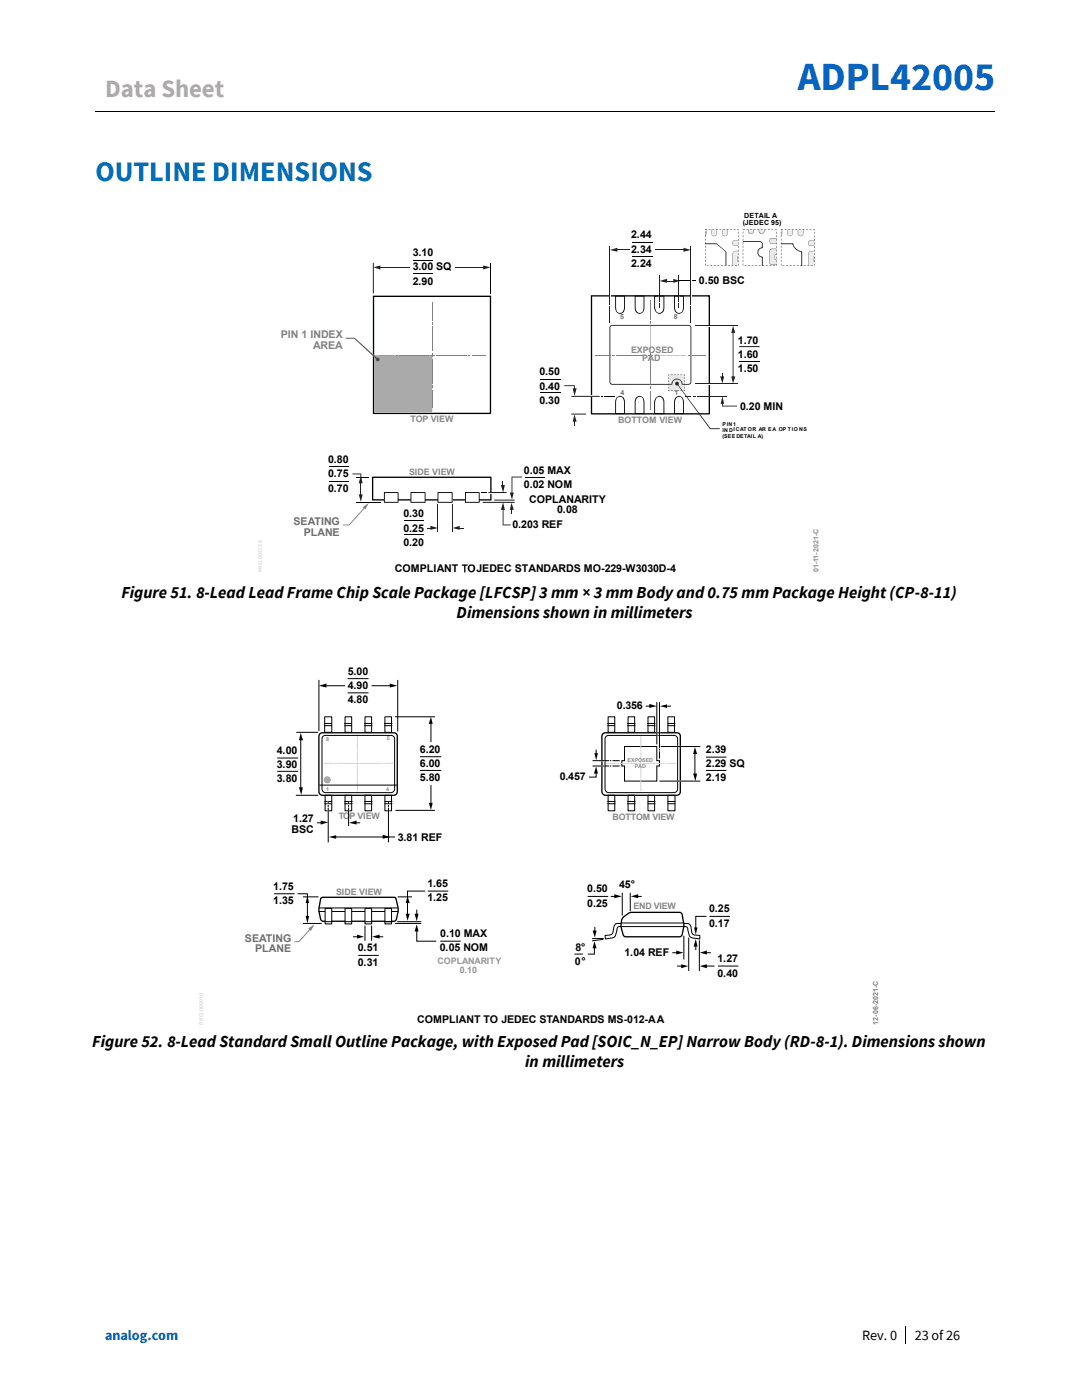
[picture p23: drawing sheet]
<svg xmlns="http://www.w3.org/2000/svg" width="216mm" height="279mm" viewBox="0 0 216 279" stroke-linecap="round" stroke-linejoin="round" font-family="sans-serif">
<defs><g id="words">
<text font-size="8" fill="#0563c1" x="159.2" y="18">ADPL42005</text>
<text font-size="5.6" fill="#006fb9" x="19" y="36.2">OUTLINE DIMENSIONS</text>
<text font-size="5" fill="#aeaaaa" x="21" y="19.3">Data Sheet</text>
<g font-size="3.3">
<text x="24.2" y="119.4">Figure 51. 8-Lead Lead Frame Chip Scale Package [LFCSP] 3 mm × 3 mm Body and 0.75 mm Package Height (CP-8-11)</text>
<text x="91.1" y="123.4">Dimensions shown in millimeters</text>
<text x="18.4" y="208.9">Figure 52. 8-Lead Standard Small Outline Package, with Exposed Pad [SOIC_N_EP] Narrow Body (RD-8-1). Dimensions shown</text>
<text x="104.8" y="213">in millimeters</text>
</g>
<text font-size="2.8" fill="#0563c1" x="21" y="267.5">analog.com</text>
<g font-size="2.8">
<text x="172" y="267.5">Rev. 0</text>
<text x="182.5" y="267.5">23 of 26</text>
</g>
<g font-size="2.1">
<text x="125.9" y="47.6">2.44</text>
<text x="82.4" y="51.1">3.10</text>
<text x="82.4" y="54">3.00 SQ</text>
<text x="125.9" y="50.4">2.34</text>
<text x="125.9" y="53.3">2.24</text>
<text x="82.4" y="56.8">2.90</text>
<text x="139.5" y="56.6">0.50 BSC</text>
<text x="147.2" y="68.6">1.70</text>
<text x="147.2" y="71.4">1.60</text>
<text x="107.6" y="74.9">0.50</text>
<text x="107.6" y="77.8">0.40</text>
<text x="147.2" y="74.2">1.50</text>
<text x="107.6" y="80.6">0.30</text>
<text x="147.7" y="81.8">0.20 MIN</text>
<text x="65.5" y="92.5">0.80</text>
<text x="65.5" y="95.3">0.75</text>
<text x="104.5" y="94.6">0.05 MAX</text>
<text x="65.5" y="98.1">0.70</text>
<text x="104.5" y="97.4">0.02 NOM</text>
<text x="105.6" y="100.3">COPLANARITY</text>
<text x="80.5" y="103.3">0.30</text>
<text x="80.5" y="106.1">0.25</text>
<text x="102.2" y="105.5">0.203 REF</text>
<text x="111.2" y="102.5">0.08</text>
<text x="80.5" y="108.9">0.20</text>
<text x="78.8" y="114.1">COMPLIANT</text>
<text x="95.1" y="114.1">JEDEC STANDARDS MO-229-W3030D-4</text>
<text x="69.4" y="134.6">5.00</text>
<text x="69.4" y="137.5">4.90</text>
<text x="69.4" y="140.3">4.80</text>
<text x="123.1" y="141.5">0.356</text>
<text x="55.2" y="150.5">4.00</text>
<text x="55.2" y="153.3">3.90</text>
<text x="83.8" y="150.2">6.20</text>
<text x="83.8" y="153.1">6.00</text>
<text x="83.8" y="155.9">5.80</text>
<text x="111.7" y="155.7">0.457</text>
<text x="140.9" y="150.2">2.39</text>
<text x="140.9" y="153.1">2.29 SQ</text>
<text x="140.9" y="155.9">2.19</text>
<text x="55.2" y="156.2">3.80</text>
<text x="58.2" y="166.2">BSC</text>
<text x="58.5" y="164.1">1.27</text>
<text x="79.4" y="167.7">3.81 REF</text>
<text x="54.5" y="177.7">1.75</text>
<text x="85.3" y="177">1.65</text>
<text x="85.3" y="179.9">1.25</text>
<text x="117.2" y="178.1">0.50</text>
<text x="123.5" y="177.3">45°</text>
<text x="54.5" y="180.5">1.35</text>
<text x="117.2" y="180.9">0.25</text>
<text x="141.5" y="182.1">0.25</text>
<text x="141.5" y="184.9">0.17</text>
<text x="71.4" y="189.9">0.51</text>
<text x="87.8" y="189.9">0.05 NOM</text>
<text x="87.9" y="187">0.10 MAX</text>
<text x="114.8" y="189.8">8°</text>
<text x="124.6" y="190.8">1.04 REF</text>
<text x="71.4" y="192.7">0.31</text>
<text x="114.7" y="192.6">0°</text>
<text x="143.2" y="192.1">1.27</text>
<text x="143.2" y="194.9">0.40</text>
<text x="83.3" y="204.1">COMPLIANT TO JEDEC STANDARDS MS-012-AA</text>
</g>
<g font-size="2.1" fill="#808080">
<text x="56" y="67.5">PIN 1 INDEX</text>
<text x="62.5" y="69.6">AREA</text>
</g>
<g font-size="2.1" fill="#6e6e6e">
<text x="58.6" y="104.8">SEATING</text>
<text x="60.6" y="106.9">PLANE</text>
<text x="48.9" y="187.9">SEATING</text>
<text x="50.9" y="190">PLANE</text>
</g>
<g font-size="1.8" fill="#888">
<text x="125.9" y="70.5">EXPOSED</text>
<text x="128.1" y="72.1">PAD</text>
<text x="81.9" y="84.2">TOP VIEW</text>
<text x="123.4" y="84.3">BOTTOM VIEW</text>
<text x="81.6" y="94.9">SIDE VIEW</text>
<text x="67.6" y="163.4">TO</text>
<text x="69.7" y="163.4">P VIEW</text>
<text x="122.2" y="163.6">BOTTOM VIEW</text>
<text x="67.1" y="178.5">SIDE VIEW</text>
<text x="126.4" y="181.5">END VIEW</text>
</g>
<g font-size="1.8" fill="#939598">
<text x="87.3" y="192.4">COPLANARITY</text>
<text x="91.7" y="194.2">0.10</text>
</g>
<g font-size="1.4">
<text x="148.2" y="44.9">(JEDEC 95)</text>
<text x="148.5" y="43.5">DETAIL A</text>
</g>
<g font-size="1.4" fill="#707070">
<text x="123.7" y="63.7">5</text>
<text x="134.4" y="63.6">8</text>
<text x="123.8" y="78.8">4</text>
<text x="134.6" y="78.8">1</text>
</g>
<text font-size="1.4" fill="#8c8c8c" x="163.3" y="114.2" transform="rotate(-90 163.3 114.2)">01-11-2021-C</text>
<text font-size="1.4" fill="#808285" x="175.2" y="204.5" transform="rotate(-90 175.2 204.5)">12-06-2021-C</text>
<g font-size="1.1">
<text x="144.1" y="84.9">PIN 1</text>
<text x="144.1" y="86.2">IN DICATOR AR EA OP TIO NS</text>
<text x="144.1" y="87.4">(SEE DETAIL A)</text>
</g>
<g font-size="1.1" fill="#888">
<text x="65.1" y="147.8">8</text>
<text x="77.2" y="147.7">5</text>
<text x="125.2" y="152.2">EXPOSED</text>
<text x="126.6" y="153.2">PAD</text>
<text x="65.1" y="157.9">1</text>
<text x="77.1" y="157.8">4</text>
</g>
</g></defs>
<path d="M19 22.4h83.3M102.4 22.4h96M180.6 264.7v3.6" fill="none" stroke="#000" stroke-width=".2"/>
<path d="M102.3 22.3h.1v.1h-.1z" fill-rule="evenodd" fill="#000"/>
<path d="M122.8 59h1.9v1.2a2.8 2.8 0 0 1-.3 2.1 1.02 1.02 0 0 1-1.2 .1 1.02 1.02 0 0 1-.4-1.2v-2.1h.1v2.3a.83 .83 0 0 0 .8 1.1 .83 .83 0 0 0 .8-1.1v-2.2h-1.7zM126.6 59h2v1.2a2.8 2.8 0 0 1-.3 2.1 1.01 1.01 0 0 1-1.2 .1 1.01 1.01 0 0 1-.5-1.2v-2.1h.2v1.2a2.51 2.51 0 0 0 .3 1.9 .79 .79 0 0 0 1 .1 .79 .79 0 0 0 .3-.9v-2.2h-1.7zM130.5 59h2.1v1.2a2.8 2.8 0 0 1-.3 2.1 1.07 1.07 0 0 1-1.3 .1 1.07 1.07 0 0 1-.5-1.2v-2.1h.2v.5a4.1 4.1 0 0 0 .3 2.6 .87 .87 0 0 0 1.1 .1 .87 .87 0 0 0 .3-1v-2.1h-1.8zM134.5 59h2v1.2a2.8 2.8 0 0 1-.3 2.1 1.02 1.02 0 0 1-1.3 .1 1.02 1.02 0 0 1-.4-1.2v-2.1h.2v1.2a2.5 2.5 0 0 0 .3 1.9 .8 .8 0 0 0 .9 .1 .8 .8 0 0 0 .4-.9v-2.2h-1.7zM74.2 95.2l23.8-.1 .1 4.7-23.8 .1-.1-4.6h.3v4.3h23.3v-4.2h-23.4zM74.4 59h23.6v23.5l-.1 .1h-23.4v-.1h.2l-.2-.1h23.2v-23.1h-23v23.2h-.2l-.1 .1zM123 79.4a1.02 1.02 0 0 1 1.3-.2 1.02 1.02 0 0 1 .4 1.2v2.2h-1.9v-.1h1.7v-1.2a2.49 2.49 0 0 0-.2-1.9 .8 .8 0 0 0-1-.1 .8 .8 0 0 0-.4 1l-.1 2.3v-1.2a2.81 2.81 0 0 1 .2-2zM126.9 79.4a1.01 1.01 0 0 1 1.3-.2 1.01 1.01 0 0 1 .4 1.2v2.2h-1.9v-.1h1.7v-2.3a.83 .83 0 0 0-.8-1 .83 .83 0 0 0-.8 1.1l-.1 2.3-.1-1.2a2.81 2.81 0 0 1 .3-2zM130.9 79.4a1.01 1.01 0 0 1 1.2-.2 1.01 1.01 0 0 1 .5 1.2v2.2h-2v-.1h1.8v-1.2a2.49 2.49 0 0 0-.3-1.9 .85 .85 0 0 0-1-.1 .85 .85 0 0 0-.4 1l-.1 2.3-.1-.5a4.4 4.4 0 0 1 .2-2.5zM134.8 79.4a1.02 1.02 0 0 1 1.2-.2 1.02 1.02 0 0 1 .5 1.2v2.2h-1.9v-.1h1.7v-2.3a.83 .83 0 0 0-.8-1 .83 .83 0 0 0-.8 1.1l-.1 2.3-.1-1.2a2.81 2.81 0 0 1 .3-2z" fill="#000"/>
<path d="M76.7 98.3h2.7v1.9h-2.7z" fill="#fff"/>
<path d="M76.7 98.2h2.7l.1 2-2.9 .1v-2h.2v1.9h2.5v-1.8h-2.6z" fill="#000"/>
<path d="M92.9 98.3h2.7v1.9h-2.7z" fill="#fff"/>
<path d="M92.9 98.2h2.7l.1 2.1h-2.9v-2h.2v1.9h2.5v-1.8h-2.6z" fill="#000"/>
<path d="M87.4 98.3h2.8v1.9h-2.8z" fill="#fff"/>
<path d="M87.4 98.2h2.8l.1 2.1h-3v-2h.2v1.9h2.6v-1.8h-2.7z" fill="#000"/>
<path d="M82 98.3h2.8v1.9h-2.8z" fill="#fff"/>
<path d="M82 98.2h2.8l.1 2.1h-3v-2h.2v1.9h2.6v-1.8h-2.7z" fill="#000"/>
<path d="M80.7 104h4M80.7 106.7h4" fill="none" stroke="#000" stroke-width=".2"/>
<path d="M87.4 100.7v5.4M90.2 100.7v5.4" fill="none" stroke="#231f20" stroke-width=".2"/>
<g fill="#231f20">
<path d="M85.2 105.3h1v.2h-1z"/>
<path d="M85.9 104.9l1.5 .5-1.5 .3z"/>
<path d="M91.4 105.3h1.1v.2h-1.1z"/>
<path d="M90.3 105.4l1.4-.5v.8z"/>
</g>
<path d="M74.1 70.8l.2-.2 .5 .4-.1 .2z" fill="#fff"/>
<path d="M74.7 70.9h11.5v11.4h-11.5z" fill="#aaa"/>
<path d="M74.5 52.5v6.1M97.9 52.5v6.1" fill="none" stroke="#000" stroke-width=".2"/>
<path d="M90.8 53.3h6" fill="none" stroke="#231f20" stroke-width=".2"/>
<path d="M96.4 53l1.5 .3-1.5 .5z" fill="#231f20"/>
<path d="M75.5 53.3h6.2" fill="none" stroke="#231f20" stroke-width=".2"/>
<path d="M74.5 53.3l1.4-.3v.8z" fill="#231f20"/>
<path d="M147.5 69.2h4.1M147.5 72.1h4.1M65.7 93.1h3.9M65.7 96h3.9M71.1 95.2h2.6M71.1 100.3h4.9" fill="none" stroke="#000" stroke-width=".2"/>
<path d="M70.3 94.5h1.8v.8h-.2v-.6h-1.6z" fill="#231f20"/>
<path d="M72 96.1v2.9" fill="none" stroke="#231f20" stroke-width=".2"/>
<g fill="#231f20">
<path d="M72 94.9l.4 1.5h-.8z"/>
<path d="M71.6 98.7h.8l-.4 1.5z"/>
</g>
<path d="M98.6 99.8h4.1M96.3 100.3h6.4" fill="none" stroke="#000" stroke-width=".2"/>
<g fill="#231f20">
<path d="M100.2 96h.2v1.2h-.2z"/>
<path d="M99.9 96.8h.8l-.3 1.5z"/>
<path d="M100.3 101.5h.2v3.2h1.4v.2h-1.6z"/>
<path d="M100.4 100.2l.3 1.6h-.8z"/>
<path d="M102 101.4h.2v1.2h-.2z"/>
<path d="M102.1 100.3l.4 1.5h-.8z"/>
<path d="M102.1 95.1h2.1v.2h-2v3.3h-.1z"/>
<path d="M101.7 98.3h.8l-.3 1.4z"/>
</g>
<path d="M104.8 95.2h3.9M114 82.6h2.9" fill="none" stroke="#000" stroke-width=".2"/>
<g fill="#231f20">
<path d="M114.5 83.8h.2v1.1h-.2z"/>
<path d="M114.6 82.7l.5 1.4h-.8z"/>
</g>
<g fill="#fff">
<path d="M117.7 78.2h.5v.3h-.5z"/>
<path d="M131.4 58.7h.3v.7h-.3z"/>
</g>
<g fill="#231f20">
<path d="M131.5 59.8h.2v.4h-.2z"/>
<path d="M131.5 60.5h.2v.9h-.2z"/>
</g>
<path d="M131.6 54.9v4.6" fill="none" stroke="#231f20" stroke-width=".2"/>
<path d="M135.4 58.7h.3v.7h-.3z" fill="#fff"/>
<g fill="#231f20">
<path d="M135.4 59.8h.2v.4h-.2z"/>
<path d="M135.4 60.5h.2v.9h-.2z"/>
</g>
<path d="M135.5 54.9v4.6" fill="none" stroke="#231f20" stroke-width=".2"/>
<g fill="#231f20">
<path d="M132.7 56h2v.2h-2z"/>
<path d="M131.6 56.1l1.5-.5v.8z"/>
<path d="M134.3 55.6l1.4 .5-1.4 .3z"/>
</g>
<path d="M146.3 66.1v9.4" fill="none" stroke="#231f20" stroke-width=".2"/>
<g fill="#231f20">
<path d="M145.9 75.1h.8l-.4 1.4z"/>
<path d="M146.3 65l.4 1.4h-.8z"/>
</g>
<path d="M135.4 56h3.4" fill="none" stroke="#000" stroke-width=".2"/>
<path d="M97.6 98.2h.7v.3h-.7z" fill="#fff"/>
<path d="M117.9 59l23.6-.1v.3h-23.3v23.3h11.9h11.3v-23.5h.3v23.6l-23.7 .1zM96.1 98.2h.6v.2h-.6zM96.9 98.2h.3v.2h-.3z" fill="#000"/>
<path d="M97.5 98.3h3.6" fill="none" stroke="#000" stroke-width=".2"/>
<path d="M121.7 65.1l.4-.3h15.2a.9 .9 0 0 1 .7 1.3v10.1a.8 .8 0 0 1-1.2 .6h-.7v-.2h.2a1.55 1.55 0 0 0 1.4-.2l.1-11-.2-.3-.3-.1-15.3 .1-.2 .3v10.8a.66 .66 0 0 0 .9 .4l11.4 .1a1.03 1.03 0 0 1 1-1.1 1.03 1.03 0 0 1 1 1.2l-.1-.2 .1 .1a1.02 1.02 0 0 0-1.1-1 1.02 1.02 0 0 0-.9 1.1h-12a1.08 1.08 0 0 1-.5-1.3z" fill="#231f20"/>
<g fill="#808184">
<path d="M86.2 70.5l.1 .8z"/>
<path d="M85.9 70.9l.8 .1z"/>
</g>
<path d="M87 70.9h6.1" fill="none" stroke="#808184" stroke-width=".2"/>
<path d="M93.5 70.9l.3 .1z" fill="#808184"/>
<path d="M79.7 70.9h5.8M94.3 70.9h2.6" fill="none" stroke="#808184" stroke-width=".2"/>
<path d="M79 70.9l.3 .1z" fill="#808184"/>
<path d="M75.6 70.9h3" fill="none" stroke="#808184" stroke-width=".2"/>
<path d="M86.2 77l.1 .4z" fill="#808184"/>
<path d="M86.3 71.8v4.8M86.3 77.9v3.5" fill="none" stroke="#808184" stroke-width=".2"/>
<path d="M86.2 64.4l.1 .4z" fill="#808184"/>
<path d="M86.3 60.3v3.8M86.3 65.2v4.9" fill="none" stroke="#808184" stroke-width=".2"/>
<g fill="#808184">
<path d="M129.7 70.4l.1 .9z"/>
<path d="M129.4 70.9l.8 .1z"/>
</g>
<path d="M130.6 70.9h6.3" fill="none" stroke="#808184" stroke-width=".2"/>
<path d="M137.3 70.9l.3 .1z" fill="#808184"/>
<path d="M123 70.9h6M138 70.9h2.8" fill="none" stroke="#808184" stroke-width=".2"/>
<path d="M122.2 70.9l.5 .1z" fill="#808184"/>
<path d="M118.8 70.9h3" fill="none" stroke="#808184" stroke-width=".2"/>
<path d="M129.7 77.1l.1 .5z" fill="#808184"/>
<path d="M129.8 78v3.7" fill="none" stroke="#808184" stroke-width=".2"/>
<path d="M129.7 73.1l.1 .3z" fill="#808184"/>
<path d="M129.8 71.7v5.1" fill="none" stroke="#808184" stroke-width=".2"/>
<path d="M129.7 64.1l.1 .5z" fill="#808184"/>
<path d="M129.8 59.9v3.8M129.8 64.9v5.2" fill="none" stroke="#808184" stroke-width=".2"/>
<path d="M130.8 49.9h5.9" fill="none" stroke="#231f20" stroke-width=".2"/>
<path d="M136.4 49.4l1.5 .5-1.5 .3z" fill="#231f20"/>
<path d="M122.8 49.9h3" fill="none" stroke="#231f20" stroke-width=".2"/>
<path d="M121.7 49.9l1.5-.5v.8z" fill="#231f20"/>
<path d="M82.4 51.9h4M82.4 54.7h4M126.1 48.4h4.2M126.1 51.1h4.2" fill="none" stroke="#000" stroke-width=".2"/>
<g fill="#fff">
<path d="M121.5 58.4h.3v4.8h-.3z"/>
<path d="M121.5 54.8h.3v.7h-.3z"/>
</g>
<path d="M121.6 60.4h.2v.5h-.2z" fill="#231f20"/>
<path d="M121.7 49.1v11.1M121.7 61.1v3.4" fill="none" stroke="#231f20" stroke-width=".2"/>
<g fill="#fff">
<path d="M137.7 58.4h.3v4.8h-.3z"/>
<path d="M137.7 55.6h.3v.7h-.3z"/>
</g>
<path d="M137.8 60.4h.2v.5h-.2z" fill="#231f20"/>
<path d="M137.9 49.1v11.1M137.9 61.1v3.4" fill="none" stroke="#231f20" stroke-width=".2"/>
<path d="M141 76.5h.7v.3h-.7z" fill="#fff"/>
<path d="M138.7 76.6h8.5" fill="none" stroke="#231f20" stroke-width=".2"/>
<path d="M141 64.8h.7v.3h-.7z" fill="#fff"/>
<path d="M138.7 64.9h8.5" fill="none" stroke="#231f20" stroke-width=".2"/>
<path d="M107.7 75.7h4.1M107.7 78.4h4.1" fill="none" stroke="#000" stroke-width=".2"/>
<g fill="#231f20">
<path d="M112.6 76.9h2.1v.9h-.2v-.7h-1.9z"/>
<path d="M114.3 77.5h.8l-.5 1.5z"/>
</g>
<path d="M117.6 78.9h.8v.3h-.8z" fill="#fff"/>
<path d="M114 79.1h5.7M120.5 79.1h2.2" fill="none" stroke="#000" stroke-width=".2"/>
<g fill="#000">
<path d="M119.9 79h.4v.2h-.4zM92.2 112.6h1.1v.3h-.4v1.3h-.3v-1.3h-.4z"/>
<path d="M93.6 112.7a.8 .8 0 0 0-.1 1.3 .8 .8 0 0 0 1.2-.2 .8 .8 0 0 0-.4-1.1zM93.8 113a.49 .49 0 0 1 .7 .4 .49 .49 0 0 1-.6 .5l-.2-.3z"/>
</g>
<g fill="#231f20">
<path d="M144.1 74.5h.1v1h-.1z"/>
<path d="M143.7 75.1h.8l-.4 1.4z"/>
<path d="M144.1 80.3h.1v.7h2.9v.1h-3z"/>
<path d="M144.1 79.1l.4 1.5h-.7z"/>
</g>
<path d="M140.1 78.9h.4v.3h-.4z" fill="#fff"/>
<path d="M139.1 79.1h5.9" fill="none" stroke="#231f20" stroke-width=".2"/>
<g fill="#231f20">
<path d="M138.2 79h.6v.2h-.6z"/>
<path d="M136.7 79h1.2v.2h-1.2z"/>
</g>
<path d="M133.5 76.8v1.2h1.3v-.1h.4v.1h1.4v-1.2h-.5a1.02 1.02 0 0 0-1-1.1 1.02 1.02 0 0 0-1 1.1zM133.5 74.8v1.8h.5a1.12 1.12 0 0 1 1.1-1.1 1.12 1.12 0 0 1 1.1 1.1h.4v-1.8z" fill="#e8e8e9"/>
<path d="M133.5 76.6h.5a1.14 1.14 0 0 1 1.1-1 1.14 1.14 0 0 1 1.2 1h.3v.2h-.5a1.02 1.02 0 0 0-1-1.1 1.02 1.02 0 0 0-1 1.1h-.6z" fill="#585657"/>
<path d="M134.8 77.9h.4v.1h-.4z" fill="#e8e8e9"/>
<g fill="#231f20">
<path d="M133.4 77.8l.2 .2h-.2z"/>
<path d="M136.4 78l.2-.2v.2z"/>
<path d="M136.4 74.8h.2v.2z"/>
<path d="M133.4 74.8h.2l-.2 .2z"/>
<path d="M135 76.6l.1-.1 6.7 9h1.8v.1h-1.9z"/>
<path d="M135.7 77.9l.4 .1zM135.1 77.9l.4 .1zM134.5 77.9l.4 .1zM133.8 78l.4-.1z"/>
<path d="M136.5 75.3l.1 .3zM136.5 75.9l.1 .4zM136.5 76.5l.1 .5zM136.5 77.2l.1 .4v-.5z"/>
<path d="M133.8 74.8h.4zM134.5 74.8h.4zM135.1 74.8h.4zM135.7 74.8h.4z"/>
<path d="M133.4 77.1v.5zM133.4 76.5v.5zM133.4 75.9l.1 .4zM133.4 75.3l.1 .3z"/>
<circle cx="135.1" cy="76.6" r=".38"/>
</g>
<path d="M161.6 48.1l.8-.1v1h-.7a.48 .48 0 0 1-.4-.4 .48 .48 0 0 1 .3-.5z" fill="#ededee"/>
<path d="M161.5 48h.9a.9 .9 0 0 0-1 .3 .49 .49 0 0 0 0 .5 .49 .49 0 0 0 .6 .2l.4 .1a.93 .93 0 0 1-1.2-.5z" fill="#6a6768"/>
<path d="M159.3 45.8h.9v.8a.5 .5 0 0 1-.6 .4 .5 .5 0 0 1-.3-.6z" fill="#ededee"/>
<path d="M159.2 45.8h.1a1.03 1.03 0 0 0 .2 1.2 .5 .5 0 0 0 .6-.1 .5 .5 0 0 0 .1-.5l.1-.6a1 1 0 0 1-.5 1.3 .62 .62 0 0 1-.6-.7z" fill="#6a6768"/>
<path d="M157.1 45.8h1v.8a.51 .51 0 0 1-.6 .4 .51 .51 0 0 1-.4-.6z" fill="#ededee"/>
<path d="M157.1 45.8a1.14 1.14 0 0 0 .3 1.2l.3 .1a.5 .5 0 0 0 .4-.7l.1-.6a.99 .99 0 0 1-.5 1.3 .62 .62 0 0 1-.6-.7z" fill="#6a6768"/>
<path d="M155.9 45.8v1.1z" fill="#ededee"/>
<path d="M156 45.8l.1 .8-.2 .5z" fill="#6a6768"/>
<path d="M161.5 50.3l.2-.1h.7v2.8h-.9l-.1-.2z" fill="#ededee"/>
<path d="M162.4 51.1v1.2zM161.5 50.2l-.2 .6v2l.2 .2-.1-1.8a.76 .76 0 0 1 .1-.9 .76 .76 0 0 1 .9-.1l-.5-.1z" fill="#6a6768"/>
<g fill="#231f20">
<path d="M155.9 48.6h2.4a2.47 2.47 0 0 0 1.8 1.7v2.7h-.2l.1-2.8a1.7 1.7 0 0 1-1.9-1.4l.1-.2-2.3 .1z"/>
<path d="M155.8 45.7v.2l.5-.1zM155.8 46.3l.1 .3v-.4zM155.9 46.9l-.1 .4zM155.8 47.7l.1 .3v-.4zM155.9 48.3l-.1 .4zM155.8 49.1l.1 .3v-.4zM155.9 49.7l-.1 .5zM155.9 50.4l-.1 .5zM155.8 51.2l.1 .4v-.5zM155.9 51.8l-.1 .5zM155.9 52.5l-.1 .5zM156.1 53l.4 .1zM156.8 53l.4 .1zM157.5 53l.4 .1zM158.2 53l.4 .1zM158.9 53l.5 .1zM159.6 53l.5 .1zM160.3 53l.5 .1zM161 53l.5 .1zM161.7 53l.5 .1zM162.4 52.6v.5zM162.4 51.9v.5zM162.4 51.2v.5zM162.4 50.5v.4zM162.4 49.8v.4zM162.4 49.1v.4zM162.4 48.4v.4zM162.4 47.7v.4zM162.4 47v.4zM162.4 46.3v.4zM162.3 45.7l-.1 .1h.2v.2l.1-.1v-.2zM161.5 45.8l.4-.1zM160.9 45.7l-.1 .1h.4zM160.1 45.7v.1h.4zM159.4 45.8l.4-.1zM158.6 45.8l.5-.1zM158 45.7l-.1 .1h.5zM157.2 45.8l.5-.1zM156.6 45.7l-.1 .1h.5z"/>
</g>
<path d="M146.4 48.1l.9-.1v1h-.7a.49 .49 0 0 1-.4-.4 .49 .49 0 0 1 .2-.5z" fill="#ededee"/>
<path d="M146.4 48h.9a.94 .94 0 0 0-1.1 .3 .49 .49 0 0 0 .1 .6 .49 .49 0 0 0 .5 .1l.5 .1a.93 .93 0 0 1-1.2-.5z" fill="#6a6768"/>
<path d="M144.1 45.8h1a1.03 1.03 0 0 1-.3 1.2 .5 .5 0 0 1-.5-.1 .5 .5 0 0 1-.2-.5z" fill="#ededee"/>
<path d="M144.1 45.8v.8a.5 .5 0 0 0 .7 .4 .5 .5 0 0 0 .3-.6l.1-.6a1.14 1.14 0 0 1-.3 1.3 .6 .6 0 0 1-.6-.1 .6 .6 0 0 1-.2-.6z" fill="#6a6768"/>
<path d="M142 45.8h1a1.03 1.03 0 0 1-.3 1.2 .5 .5 0 0 1-.5-.1 .5 .5 0 0 1-.2-.5z" fill="#ededee"/>
<path d="M141.9 45.8l.1 .8a.5 .5 0 0 0 .6 .4 .5 .5 0 0 0 .4-.6l.1-.6a1.14 1.14 0 0 1-.3 1.3 .6 .6 0 0 1-.7-.1 .6 .6 0 0 1-.2-.6z" fill="#6a6768"/>
<path d="M140.7 45.8h.2v.8l-.2 .3z" fill="#ededee"/>
<path d="M140.9 45.8l.1 .8-.3 .5 .2-.5z" fill="#6a6768"/>
<path d="M146.4 50.3l.3-.1h.6l-.1 2.1h.1v.7h-1l-.1-2.2z" fill="#ededee"/>
<path d="M147.2 51.1v1.2h.1v-1.2zM146.4 50.2l-.3 .6v1.8l.2 .4-.1-1.8a.82 .82 0 0 1 .2-.9 .82 .82 0 0 1 .9-.1l-.6-.1z" fill="#6a6768"/>
<g fill="#231f20">
<path d="M140.7 48.6h2.4l1.8 1.6v2.8h-.1v-2.8l-1.8-1.5h-2.3z"/>
<path d="M148.3 48.1h3.3a1.04 1.04 0 0 1 .6 1.4 .91 .91 0 0 0-.9 .9 .91 .91 0 0 0 .9 .9v1.7h-.2l.1-1.7a.93 .93 0 0 1-1-.9 .93 .93 0 0 1 1-1l-.1-.9-.2-.2h-3.5z"/>
<path d="M140.7 45.7v.2l.4-.1zM140.7 46.2l.1 .4zM140.7 46.9l.1 .4zM140.7 47.6l.1 .4zM140.7 48.3l.1 .4zM140.7 49l.1 .4zM140.7 49.7l.1 .5zM140.7 50.4l.1 .5zM140.7 51.1l.1 .5zM140.7 51.8l.1 .5zM140.7 52.5l.1 .5zM141 53l.4 .1zM141.7 53l.4 .1zM142.4 53l.4 .1zM143.1 53l.4 .1zM143.8 53l.4 .1zM144.5 53l.4 .1zM145.2 53l.5 .1zM145.9 53l.5 .1zM146.6 53l.5 .1zM147.3 52.6v.5zM147.3 51.9v.5zM147.3 51.2v.5zM147.3 50.5v.4zM147.3 49.8v.4zM147.3 49.1v.4zM147.3 48.4v.4zM147.3 47.7v.4zM147.3 47v.4zM147.3 46.3v.4zM147.1 45.7l.2 .1v.2l.1-.1-.1-.2zM146.4 45.7l.4 .1zM145.7 45.7l.4 .1zM144.9 45.7l.5 .1zM144.2 45.7l.5 .1zM143.5 45.7l.5 .1zM142.8 45.7l.5 .1zM142.1 45.7l.5 .1zM141.4 45.7l.4 .1z"/>
</g>
<path d="M153.8 47.6h1.1v1h-.9a.52 .52 0 0 1-.2-1z" fill="#ebebeb"/>
<path d="M153.7 47.6l1.2-.1-1.1 .1a.54 .54 0 0 0 .2 1h.9h-.9a.61 .61 0 0 1-.5-.4 .61 .61 0 0 1 .2-.6z" fill="#535051"/>
<path d="M151.5 45.8l1 .1a.56 .56 0 0 1-.5 .7l-.4-.2z" fill="#ebebeb"/>
<path d="M151.4 45.8l.1 .1a.56 .56 0 0 0 .1 .6 .56 .56 0 0 0 .7 0l.2-.7a.61 .61 0 0 1-.6 .9 .61 .61 0 0 1-.5-.9z" fill="#535051"/>
<path d="M149.4 45.8l.9 .1a.56 .56 0 0 1-.4 .7l-.5-.2z" fill="#ebebeb"/>
<path d="M149.3 45.8l.1 .1a.55 .55 0 0 0 .1 .6 .55 .55 0 0 0 .6 0l.2-.7a.61 .61 0 0 1-.5 .9 .61 .61 0 0 1-.5-.9z" fill="#535051"/>
<path d="M153.7 49.9l.4-.2h.8v1h-.3v1.1h.3v1h-.8a.68 .68 0 0 1-.5-1z" fill="#ebebeb"/>
<path d="M154.6 50.7v1.1h.3h-.2v-1l.2-.1zM153.6 49.8l-.1 2a.84 .84 0 0 0 .6 1.1h.8l-.5-.1a.57 .57 0 0 1-.8-.6v-1.5a.76 .76 0 0 1 .5-1l.8-.1-1 .1z" fill="#535051"/>
<path d="M148.2 45.8l.1 .1 .4-.2zM148.2 46.3l.1 .3v-.4zM148.3 46.9l-.1 .4zM148.2 47.7l.1 .3v-.4zM148.2 48.4l.1 .3v-.4zM148.2 49.1l.1 .3v-.4zM148.2 49.8l.1 .4v-.5zM148.2 50.5l.1 .4v-.5zM148.2 51.2l.1 .4v-.5zM148.2 51.9l.1 .4v-.5zM148.2 52.6l.1 .4v-.5zM148.6 53h.4zM149.3 53h.4zM150 53h.4zM150.7 53h.4zM151.4 53h.4zM152.1 53h.4zM152.8 53h.5zM153.5 53h.5zM154.2 53h.5zM154.8 52.6l.1 .5zM154.8 51.9l.1 .5zM154.8 51.2l.1 .5zM154.8 50.5l.1 .4zM154.8 49.8l.1 .4zM154.8 49.1l.1 .4zM154.8 48.4l.1 .4zM154.8 47.7l.1 .4zM154.8 47l.1 .4zM154.8 46.3l.1 .4zM154.7 45.7l-.1 .1h.2l.1 .2v-.3zM154 45.7l-.1 .1h.4zM153.2 45.8l.4-.1zM152.5 45.8l.4-.1zM151.8 45.8l.4-.1zM151 45.8l.5-.1zM150.3 45.8l.5-.1zM149.7 45.7l-.1 .1h.5zM149 45.7l-.1 .1h.5z" fill="#231f20"/>
<g fill="#4d4d4d">
<path d="M69 67.4h1.8l4.7 4.3-.2 .1-4.6-4.2h-1.7z"/>
<circle cx="75.4" cy="71.7" r=".39"/>
</g>
<g fill="#808284">
<path d="M68.4 104.7h1.2l3.1-3.5 .2 .1-3.2 3.6h-1.3z"/>
<path d="M72.4 101.2l1.2-.9-.7 1.4z"/>
</g>
<g fill="none" stroke="#000" stroke-width=".2">
<path d="M63.6 135.8v10M64.9 136.9h3.9M69.5 135.4h3.9M69.5 138.3h3.9M74.2 136.9h3.8M79.4 135.8v10.1M55.4 151.3h4M55.4 153.9h4M59.1 158.7h4.3M59.2 146.2h4.2M60 147.5v9.9M63.7 156.7h15.6"/>
<path d="M64.4 147l.6-.2h13a1.08 1.08 0 0 1 .7 1.3v9.4a1.06 1.06 0 0 1-1.3 .7h-12.4a1.08 1.08 0 0 1-.7-1.4v-9.3zM64.8 143.1h1.4v3.1h-1.4zM64.8 144.4h1.4M64.8 144.8h1.4M64.8 160h1.4M64.9 158.7h1.3v3.1h-1.3zM68.8 144.4h1.4M68.8 144.8h1.4M68.8 160h1.5M68.9 143.1h1.3v3.1h-1.3zM68.9 158.7h1.3v3.1h-1.3zM72.7 144.4h1.5"/>
<path d="M72.7 144.8h1.5M72.7 160h1.5M72.8 143.1h1.4v3.1h-1.4zM72.8 158.7h1.4v3.1h-1.4zM76.7 144.4h1.5M76.7 144.8h1.5M76.8 143.1h1.3v3.1h-1.3zM76.8 158.7h1.3v3.1h-1.3zM76.8 160h1.4M78.9 143h7.8M83.9 151h4M83.9 153.8h4"/>
<path d="M86 144.2v3.8M86 156.8v3.7M120.9 147l.5-.2h13.1a1.08 1.08 0 0 1 .7 1.3v9.4a1.06 1.06 0 0 1-1.3 .7h-12.5a1.08 1.08 0 0 1-.7-1.4v-9.3zM121.3 144.4h1.4M121.3 144.8h1.4M121.3 160h1.5M121.3 143.1h1.4v3.1h-1.4zM121.3 158.7h1.4v3.1h-1.4zM124.6 149h6.5v2.8h.5v.1v1h-.5v3h-6.5v-3h-.5v-1.1h.5zM125.2 144.4h1.5M125.2 144.8h1.5M125.2 160h1.5"/>
<path d="M125.3 143.1h1.3v3.1h-1.3zM125.3 158.7h1.3v3.1h-1.3zM129.2 144.4h1.5M129.2 144.8h1.5M129.3 143.1h1.3v3.1h-1.3zM129.3 158.7h1.3v3.1h-1.3zM129.3 160h1.4M133.3 143.1h1.3v3.1h-1.3zM133.3 144.4h1.4M133.3 144.8h1.4M133.3 158.7h1.4v3.1h-1.4zM133.3 160h1.4"/>
<path d="M138.7 150.2v4.5M59.4 178.4h1.9v1.1M60.5 179h3M61.3 180v3.1M64.8 160.4h1.4M66.8 167h9.8M68.8 160.4h1.5M72.7 160.4h1.5M76.8 160.4h1.4M77 167h1.7M79 161.7h7.7M79.5 179h2.6"/>
<path d="M81.3 180v2.6M84.8 177.8h-3.5v1.7M121.3 160.4h1.5M122 178.9h.8M124.2 178.3v4.3M125.2 160.4h1.5M125.8 178.3v3.4M127.1 178.9h.9M129.3 160.4h1.4M133.3 160.4h1.4M60.5 184.3h3.6M63.6 181.9h15.8"/>
<path d="M63.7 181.2h15.7M78.9 184.3h5.1M79.4 183.9h4.6M83.2 181.6v1M83.2 185.6v2.2h3.9M87.9 187.8h3.9M114.6 190.4h1.7M118.2 187.3h2.2M118.6 189v1.4h-1.3M118.7 185v1M120.3 187.5l-2.1 .2M134.2 190.1h1"/>
<path d="M135.2 192.8h1M136.5 186.9v4.5M137.4 187.2v6.5M138.8 188.6v.9M139.5 187.7v6M140.8 190.1h1M140.8 192.8h1.7M141 182.9h-2.2v2.5"/>
</g>
<g fill="#000">
<path d="M63.6 136.9l1.5-.5v.8zM77.8 136.4l1.5 .5-1.5 .3zM59.7 157.1h.8l-.4 1.5zM60 146.2l.5 1.5h-.8zM86 143l.3 1.5h-.7zM138.3 154.4h.8l-.4 1.5zM138.7 149.1l.4 1.4h-.8zM65.6 167l1.5-.3v.7zM76.4 166.6l1.5 .4-1.5 .4zM85.6 160.2h.7l-.3 1.4zM122.6 178.5l1.5 .4-1.5 .4zM125.8 178.9l1.5-.4v.8z"/>
<path d="M61 182.8h.7l-.4 1.5zM61.3 178.8l.4 1.4h-.7zM81 182.4h.8l-.5 1.4zM81.3 178.8l.5 1.4h-.8zM82.7 182.4h.8l-.3 1.5zM83.2 184.5l.3 1.4h-.8zM118.2 185.7h.8l-.3 1.4zM118.6 187.8l.4 1.5h-.8zM134.9 189.7l1.5 .4-1.5 .4zM135.9 192.4l1.4 .4-1.4 .4zM138.5 185.1h.7l-.4 1.4zM138.8 187.4l.4 1.5h-.8z"/>
<path d="M139.6 190.1l1.4-.4v.8zM139.6 192.8l1.4-.4v.8z"/>
</g>
<path d="M63.9 146.4l.4-.2h14.3a.76 .76 0 0 1 .7 1v10.8a1 1 0 0 1-1.3 .7h-13.7a1.12 1.12 0 0 1-.7-1.4v-10.4zM120.3 146.4l.5-.2h14.2a.76 .76 0 0 1 .7 1v10.8a1.01 1.01 0 0 1-1.2 .7h-13.7a1.12 1.12 0 0 1-.7-1.4v-10.4zM64.1 179.2l.3-.1h14.3l.3 .1 .4 1.6a4.6 4.6 0 0 1-.3 2.7l-.4 .4-14.4-.1a1.49 1.49 0 0 1-.5-1.4l-.1-1.3z" fill="none" stroke="#000" stroke-width=".26"/>
<g fill="none" stroke="#d1d3d4" stroke-width=".2">
<path d="M64.7 152.3h1.8M66.8 152.3h.2M67.3 152.3h3.6M71.1 152.3h.5M71.3 147v2.4M71.3 149.7v.2M71.3 150.2v1.6M71.3 152.2v.4M71.3 152.9v1.8M71.3 155v.3M71.3 155.5v2.3M71.8 152.3h4.2"/>
<path d="M76.3 152.3h.2M76.8 152.3h1.6M121.2 152.3h1.7M123.3 152.3h.2M123.7 152.3h3.6M127.6 152.3h.5M127.8 152.2v.4M127.9 147v2.4M127.9 149.7v.2M127.9 150.2v1.6M127.9 152.9v1.8M127.9 155v.3"/>
<path d="M127.9 155.5v2.3M128.3 152.3h4.2M132.7 152.3h.2M133.3 152.3h1.6"/>
</g>
<g fill="#fff" stroke="#000" stroke-width=".2">
<path d="M64.9 181.3h1.3v3.1h-1.3z"/>
<path d="M68.9 181.3h1.3v3.1h-1.3z"/>
<path d="M72.8 181.3h1.4v3.1h-1.4z"/>
<path d="M76.8 181.3h1.3v3.1h-1.3z"/>
</g>
<g fill="none" stroke="#000" stroke-width=".2">
<path d="M65.5 160v.4M69.6 160v.4M77.5 160v.4M118.3 151.8h3.1M118.3 152.9h3.1M119 149.6v1M119 154.1v1h-1.5M121.8 151.8h.1M121.8 152.9h.1M122.3 151.8h1.2M122.3 152.9h1.2M128.9 140.9h.9"/>
<path d="M131.1 140.2v8.3M131.6 140.2v9M131.6 149.5v.2M131.6 150v1.3M131.7 155.9h7.9M131.9 149h7.7M132.8 140.9h1M141 151.1h3.8M141 153.8h3.8M54.8 178.4h3.9M63.4 164.2h.9M65.5 160.8v.1"/>
<path d="M65.5 161.3v6.7M69.6 160.8v.1M69.6 161.3v3.4M70.9 164.2h.9M77.5 160.8v.1M77.5 161.3v6.7M85.5 177.8h3.8M117.4 178.9h3.9M64.8 183.9h1.4M68.8 183.9h1.5M70.5 187h1M71.6 190.7h3.9"/>
<path d="M72.7 183.9h1.5M72.8 184.8v2.9M74.1 184.8v2.9M75.5 187h.9M76.7 183.9h1.6M123.9 184.3h-.6a.71 .71 0 0 0-.8 .7l-.2 1a.66 .66 0 0 1-.6 .6l-1 .1 .1 .7 .6-.1a1.33 1.33 0 0 0 1.6-1.4l.1-.3a.59 .59 0 0 1 .2-.6 .59 .59 0 0 1 .6-.1M124.1 184.2h12.3M136.5 184.3a1.14 1.14 0 0 1 1.5 1.3v.5a.59 .59 0 0 0 .7 .5l.9 .1v.7l-.6-.1a1.34 1.34 0 0 1-1.7-1.4l-.1-.3a.59 .59 0 0 0-.1-.6 .59 .59 0 0 0-.6-.1h-12.4M141.7 182.9h3.9M143.3 192.8h3.9"/>
</g>
<path d="M118.6 150.3h.7l-.3 1.4zM119 153l.3 1.4h-.8zM129.6 140.5l1.5 .4-1.5 .4zM131.7 140.9l1.4-.3v.7zM64 163.8l1.5 .3-1.5 .5zM69.6 164.2l1.5-.4v.8zM71.2 186.5l1.4 .5-1.4 .3zM74.2 187l1.5-.5v.8z" fill="#000"/>
<path d="M65.5 159.7v2.4M69.6 159.7v2.4M77.5 159.7v2.4M119.4 151.8h1.3M119.4 152.9h1.3M131.1 146.1v1.3M131.6 146.1v1.3M134.8 149h1.4M134.9 155.9h1.2" fill="none" stroke="#fff" stroke-width=".26"/>
<path d="M124.4 183a2.61 2.61 0 0 1 1.5-.9h9.9l.3 .3 .4 2-.4 2.2-.4 .4-11.1-.1-.2-.3-.5-1.9 .2-1.2z" fill="none" stroke="#000" stroke-width=".26"/>
<path d="M62 185.4l-2.3 2.5h-.9" fill="none" stroke="#808285" stroke-width=".2"/>
<path d="M61.5 185.3l1.3-.8-.8 1.3z" fill="#808285"/>
<circle cx="65.3" cy="155.6" r=".71" fill="#aaa"/>
<use href="#words"/>
</svg>
